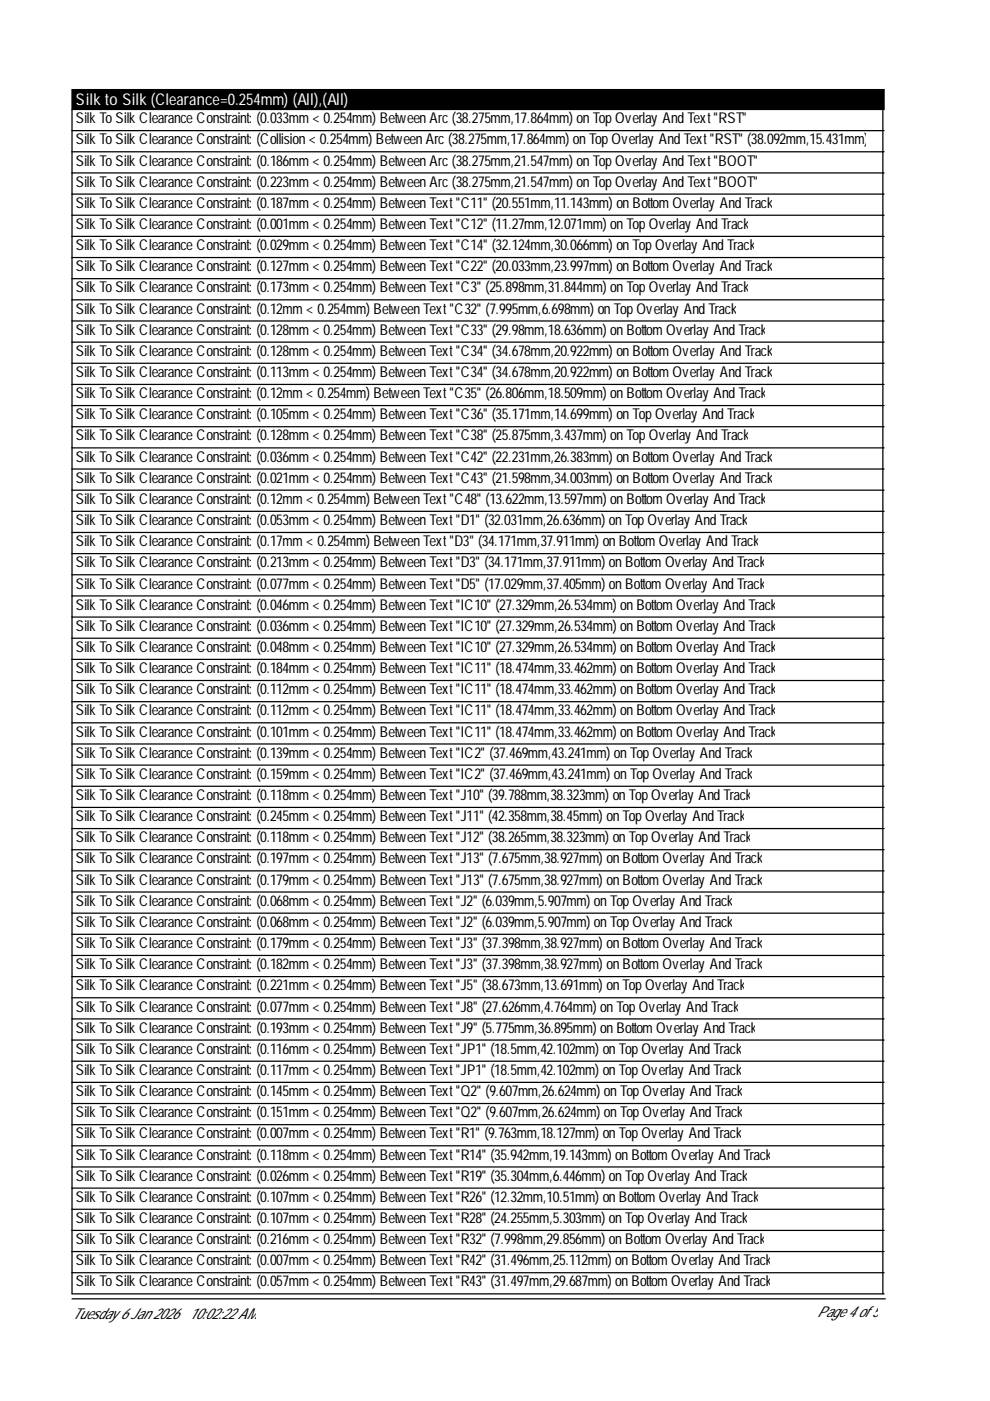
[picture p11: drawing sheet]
<svg xmlns="http://www.w3.org/2000/svg" width="210mm" height="297mm" viewBox="0 0 210 297" stroke-linecap="round" stroke-linejoin="round" font-family="sans-serif">
<defs><g id="words">
<text font-size="3.4" fill="#fff" x="16.1" y="22.2">Silk to Silk (Clearance=0.254mm) (All),(All)</text>
<g font-size="3.2">
<text x="16.1" y="26.1">SilkToSilkClearanceConstraint: (0.033mm&lt; 0.254mm) BetweenArc(38.275mm,17.864mm) onTopOverlay AndText&quot;RST&quot;</text>
<text x="16.1" y="30.6">SilkToSilkClearanceConstraint: (Collision&lt; 0.254mm) BetweenArc(38.275mm,17.864mm) onTopOverlay AndText&quot;RST&quot; (38.092mm,15.431mm)</text>
<text x="16.1" y="35.1">SilkToSilkClearanceConstraint: (0.186mm&lt; 0.254mm) BetweenArc(38.275mm,21.547mm) onTopOverlay AndText&quot;BOOT&quot;</text>
<text x="16.1" y="39.6">SilkToSilkClearanceConstraint: (0.223mm&lt; 0.254mm) BetweenArc(38.275mm,21.547mm) onTopOverlay AndText&quot;BOOT&quot;</text>
<text x="16.1" y="44.1">SilkToSilkClearanceConstraint: (0.187mm&lt; 0.254mm) BetweenText&quot;C11&quot; (20.551mm,11.143mm) onBottomOverlay AndTrack</text>
<text x="16.1" y="48.6">SilkToSilkClearanceConstraint: (0.001mm&lt; 0.254mm) BetweenText&quot;C12&quot; (11.27mm,12.071mm) onTopOverlay AndTrack</text>
<text x="16.1" y="53">SilkToSilkClearanceConstraint: (0.029mm&lt; 0.254mm) BetweenText&quot;C14&quot; (32.124mm,30.066mm) onTopOverlay AndTrack</text>
<text x="16.1" y="57.5">SilkToSilkClearanceConstraint: (0.127mm&lt; 0.254mm) BetweenText&quot;C22&quot; (20.033mm,23.997mm) onBottomOverlay AndTrack</text>
<text x="16.1" y="62">SilkToSilkClearanceConstraint: (0.173mm&lt; 0.254mm) BetweenText&quot;C3&quot; (25.898mm,31.844mm) onTopOverlay AndTrack</text>
<text x="16.1" y="66.5">SilkToSilkClearanceConstraint: (0.12mm&lt; 0.254mm) BetweenText&quot;C32&quot; (7.995mm,6.698mm) onTopOverlay AndTrack</text>
<text x="16.1" y="71">SilkToSilkClearanceConstraint: (0.128mm&lt; 0.254mm) BetweenText&quot;C33&quot; (29.98mm,18.636mm) onBottomOverlay AndTrack</text>
<text x="16.1" y="75.5">SilkToSilkClearanceConstraint: (0.128mm&lt; 0.254mm) BetweenText&quot;C34&quot; (34.678mm,20.922mm) onBottomOverlay AndTrack</text>
<text x="16.1" y="79.9">SilkToSilkClearanceConstraint: (0.113mm&lt; 0.254mm) BetweenText&quot;C34&quot; (34.678mm,20.922mm) onBottomOverlay AndTrack</text>
<text x="16.1" y="84.4">SilkToSilkClearanceConstraint: (0.12mm&lt; 0.254mm) BetweenText&quot;C35&quot; (26.806mm,18.509mm) onBottomOverlay AndTrack</text>
<text x="16.1" y="88.9">SilkToSilkClearanceConstraint: (0.105mm&lt; 0.254mm) BetweenText&quot;C36&quot; (35.171mm,14.699mm) onTopOverlay AndTrack</text>
<text x="16.1" y="93.4">SilkToSilkClearanceConstraint: (0.128mm&lt; 0.254mm) BetweenText&quot;C38&quot; (25.875mm,3.437mm) onTopOverlay AndTrack</text>
<text x="16.1" y="97.9">SilkToSilkClearanceConstraint: (0.036mm&lt; 0.254mm) BetweenText&quot;C42&quot; (22.231mm,26.383mm) onBottomOverlay AndTrack</text>
<text x="16.1" y="102.4">SilkToSilkClearanceConstraint: (0.021mm&lt; 0.254mm) BetweenText&quot;C43&quot; (21.598mm,34.003mm) onBottomOverlay AndTrack</text>
<text x="16.1" y="106.8">SilkToSilkClearanceConstraint: (0.12mm&lt; 0.254mm) BetweenText&quot;C48&quot; (13.622mm,13.597mm) onBottomOverlay AndTrack</text>
<text x="16.1" y="111.3">SilkToSilkClearanceConstraint: (0.053mm&lt; 0.254mm) BetweenText&quot;D1&quot; (32.031mm,26.636mm) onTopOverlay AndTrack</text>
<text x="16.1" y="115.8">SilkToSilkClearanceConstraint: (0.17mm&lt; 0.254mm) BetweenText&quot;D3&quot; (34.171mm,37.911mm) onBottomOverlay AndTrack</text>
<text x="16.1" y="120.3">SilkToSilkClearanceConstraint: (0.213mm&lt; 0.254mm) BetweenText&quot;D3&quot; (34.171mm,37.911mm) onBottomOverlay AndTrack</text>
<text x="16.1" y="124.8">SilkToSilkClearanceConstraint: (0.077mm&lt; 0.254mm) BetweenText&quot;D5&quot; (17.029mm,37.405mm) onBottomOverlay AndTrack</text>
<text x="16.1" y="129.3">SilkToSilkClearanceConstraint: (0.046mm&lt; 0.254mm) BetweenText&quot;IC10&quot; (27.329mm,26.534mm) onBottomOverlay AndTrack</text>
<text x="16.1" y="133.8">SilkToSilkClearanceConstraint: (0.036mm&lt; 0.254mm) BetweenText&quot;IC10&quot; (27.329mm,26.534mm) onBottomOverlay AndTrack</text>
<text x="16.1" y="138.2">SilkToSilkClearanceConstraint: (0.048mm&lt; 0.254mm) BetweenText&quot;IC10&quot; (27.329mm,26.534mm) onBottomOverlay AndTrack</text>
<text x="16.1" y="142.7">SilkToSilkClearanceConstraint: (0.184mm&lt; 0.254mm) BetweenText&quot;IC11&quot; (18.474mm,33.462mm) onBottomOverlay AndTrack</text>
<text x="16.1" y="147.2">SilkToSilkClearanceConstraint: (0.112mm&lt; 0.254mm) BetweenText&quot;IC11&quot; (18.474mm,33.462mm) onBottomOverlay AndTrack</text>
<text x="16.1" y="151.7">SilkToSilkClearanceConstraint: (0.112mm&lt; 0.254mm) BetweenText&quot;IC11&quot; (18.474mm,33.462mm) onBottomOverlay AndTrack</text>
<text x="16.1" y="156.2">SilkToSilkClearanceConstraint: (0.101mm&lt; 0.254mm) BetweenText&quot;IC11&quot; (18.474mm,33.462mm) onBottomOverlay AndTrack</text>
<text x="16.1" y="160.7">SilkToSilkClearanceConstraint: (0.139mm&lt; 0.254mm) BetweenText&quot;IC2&quot; (37.469mm,43.241mm) onTopOverlay AndTrack</text>
<text x="16.1" y="165.1">SilkToSilkClearanceConstraint: (0.159mm&lt; 0.254mm) BetweenText&quot;IC2&quot; (37.469mm,43.241mm) onTopOverlay AndTrack</text>
<text x="16.1" y="169.6">SilkToSilkClearanceConstraint: (0.118mm&lt; 0.254mm) BetweenText&quot;J10&quot; (39.788mm,38.323mm) onTopOverlay AndTrack</text>
<text x="16.1" y="174.1">SilkToSilkClearanceConstraint: (0.245mm&lt; 0.254mm) BetweenText&quot;J11&quot; (42.358mm,38.45mm) onTopOverlay AndTrack</text>
<text x="16.1" y="178.6">SilkToSilkClearanceConstraint: (0.118mm&lt; 0.254mm) BetweenText&quot;J12&quot; (38.265mm,38.323mm) onTopOverlay AndTrack</text>
<text x="16.1" y="183.1">SilkToSilkClearanceConstraint: (0.197mm&lt; 0.254mm) BetweenText&quot;J13&quot; (7.675mm,38.927mm) onBottomOverlay AndTrack</text>
<text x="16.1" y="187.6">SilkToSilkClearanceConstraint: (0.179mm&lt; 0.254mm) BetweenText&quot;J13&quot; (7.675mm,38.927mm) onBottomOverlay AndTrack</text>
<text x="16.1" y="192">SilkToSilkClearanceConstraint: (0.068mm&lt; 0.254mm) BetweenText&quot;J2&quot; (6.039mm,5.907mm) onTopOverlay AndTrack</text>
<text x="16.1" y="196.5">SilkToSilkClearanceConstraint: (0.068mm&lt; 0.254mm) BetweenText&quot;J2&quot; (6.039mm,5.907mm) onTopOverlay AndTrack</text>
<text x="16.1" y="201">SilkToSilkClearanceConstraint: (0.179mm&lt; 0.254mm) BetweenText&quot;J3&quot; (37.398mm,38.927mm) onBottomOverlay AndTrack</text>
<text x="16.1" y="205.5">SilkToSilkClearanceConstraint: (0.182mm&lt; 0.254mm) BetweenText&quot;J3&quot; (37.398mm,38.927mm) onBottomOverlay AndTrack</text>
<text x="16.1" y="210">SilkToSilkClearanceConstraint: (0.221mm&lt; 0.254mm) BetweenText&quot;J5&quot; (38.673mm,13.691mm) onTopOverlay AndTrack</text>
<text x="16.1" y="214.5">SilkToSilkClearanceConstraint: (0.077mm&lt; 0.254mm) BetweenText&quot;J8&quot; (27.626mm,4.764mm) onTopOverlay AndTrack</text>
<text x="16.1" y="218.9">SilkToSilkClearanceConstraint: (0.193mm&lt; 0.254mm) BetweenText&quot;J9&quot; (5.775mm,36.895mm) onBottomOverlay AndTrack</text>
<text x="16.1" y="223.4">SilkToSilkClearanceConstraint: (0.116mm&lt; 0.254mm) BetweenText&quot;JP1&quot; (18.5mm,42.102mm) onTopOverlay AndTrack</text>
<text x="16.1" y="227.9">SilkToSilkClearanceConstraint: (0.117mm&lt; 0.254mm) BetweenText&quot;JP1&quot; (18.5mm,42.102mm) onTopOverlay AndTrack</text>
<text x="16.1" y="232.4">SilkToSilkClearanceConstraint: (0.145mm&lt; 0.254mm) BetweenText&quot;Q2&quot; (9.607mm,26.624mm) onTopOverlay AndTrack</text>
<text x="16.1" y="236.9">SilkToSilkClearanceConstraint: (0.151mm&lt; 0.254mm) BetweenText&quot;Q2&quot; (9.607mm,26.624mm) onTopOverlay AndTrack</text>
<text x="16.1" y="241.4">SilkToSilkClearanceConstraint: (0.007mm&lt; 0.254mm) BetweenText&quot;R1&quot; (9.763mm,18.127mm) onTopOverlay AndTrack</text>
<text x="16.1" y="245.9">SilkToSilkClearanceConstraint: (0.118mm&lt; 0.254mm) BetweenText&quot;R14&quot; (35.942mm,19.143mm) onBottomOverlay AndTrack</text>
<text x="16.1" y="250.3">SilkToSilkClearanceConstraint: (0.026mm&lt; 0.254mm) BetweenText&quot;R19&quot; (35.304mm,6.446mm) onTopOverlay AndTrack</text>
<text x="16.1" y="254.8">SilkToSilkClearanceConstraint: (0.107mm&lt; 0.254mm) BetweenText&quot;R26&quot; (12.32mm,10.51mm) onBottomOverlay AndTrack</text>
<text x="16.1" y="259.3">SilkToSilkClearanceConstraint: (0.107mm&lt; 0.254mm) BetweenText&quot;R28&quot; (24.255mm,5.303mm) onTopOverlay AndTrack</text>
<text x="16.1" y="263.8">SilkToSilkClearanceConstraint: (0.216mm&lt; 0.254mm) BetweenText&quot;R32&quot; (7.998mm,29.856mm) onBottomOverlay AndTrack</text>
<text x="16.1" y="268.3">SilkToSilkClearanceConstraint: (0.007mm&lt; 0.254mm) BetweenText&quot;R42&quot; (31.496mm,25.112mm) onBottomOverlay AndTrack</text>
<text x="16.1" y="272.8">SilkToSilkClearanceConstraint: (0.057mm&lt; 0.254mm) BetweenText&quot;R43&quot; (31.497mm,29.687mm) onBottomOverlay AndTrack</text>
<text x="15.3" y="279.6">Tuesday6Jan2026</text>
<text x="40.1" y="279.6">10:02:22AM</text>
<text x="173.2" y="279.3">Page4of5</text>
</g>
</g></defs>
<path d="M15.3 19h172.1v4.2h-172.1z" fill="#000" stroke="#000" stroke-width=".26"/>
<g fill="none" stroke="#000" stroke-width=".26">
<path d="M15.3 27.7h172.1M15.3 23.2v251.1h172.1M15.3 32.2h172.1M15.3 36.7h172.1M187.2 23.2v251.1M15.3 41.1h172.1M15.3 45.6h172.1M15.3 50.1h172.1M15.3 54.6h172.1M15.3 59.1h172.1M15.3 63.6h172.1M15.3 68.1h172.1"/>
<path d="M15.3 72.5h172.1M15.3 77h172.1M15.3 81.5h172.1M15.3 86h172.1M15.3 90.5h172.1M15.3 95h172.1M15.3 99.4h172.1M15.3 103.9h172.1M15.3 108.4h172.1M15.3 112.9h172.1M15.3 117.4h172.1M15.3 121.9h172.1"/>
<path d="M15.3 126.3h172.1M15.3 130.8h172.1M15.3 135.3h172.1M15.3 139.8h172.1M15.3 144.3h172.1M15.3 148.8h172.1M15.3 153.3h172.1M15.3 157.7h172.1M15.3 162.2h172.1M15.3 166.7h172.1M15.3 171.2h172.1M15.3 175.7h172.1"/>
<path d="M15.3 180.2h172.1M15.3 184.6h172.1M15.3 189.1h172.1M15.3 193.6h172.1M15.3 198.1h172.1M15.3 202.6h172.1M15.3 207.1h172.1M15.3 211.5h172.1M15.3 216h172.1M15.3 220.5h172.1M15.3 225h172.1M15.3 229.5h172.1"/>
<path d="M15.3 234h172.1M15.3 238.5h172.1M15.3 242.9h172.1M15.3 247.4h172.1M15.3 251.9h172.1M15.3 256.4h172.1M15.3 260.9h172.1M15.3 265.4h172.1M15.3 269.8h172.1M15.3 275.4h172.4"/>
</g>
<use href="#words"/>
</svg>
